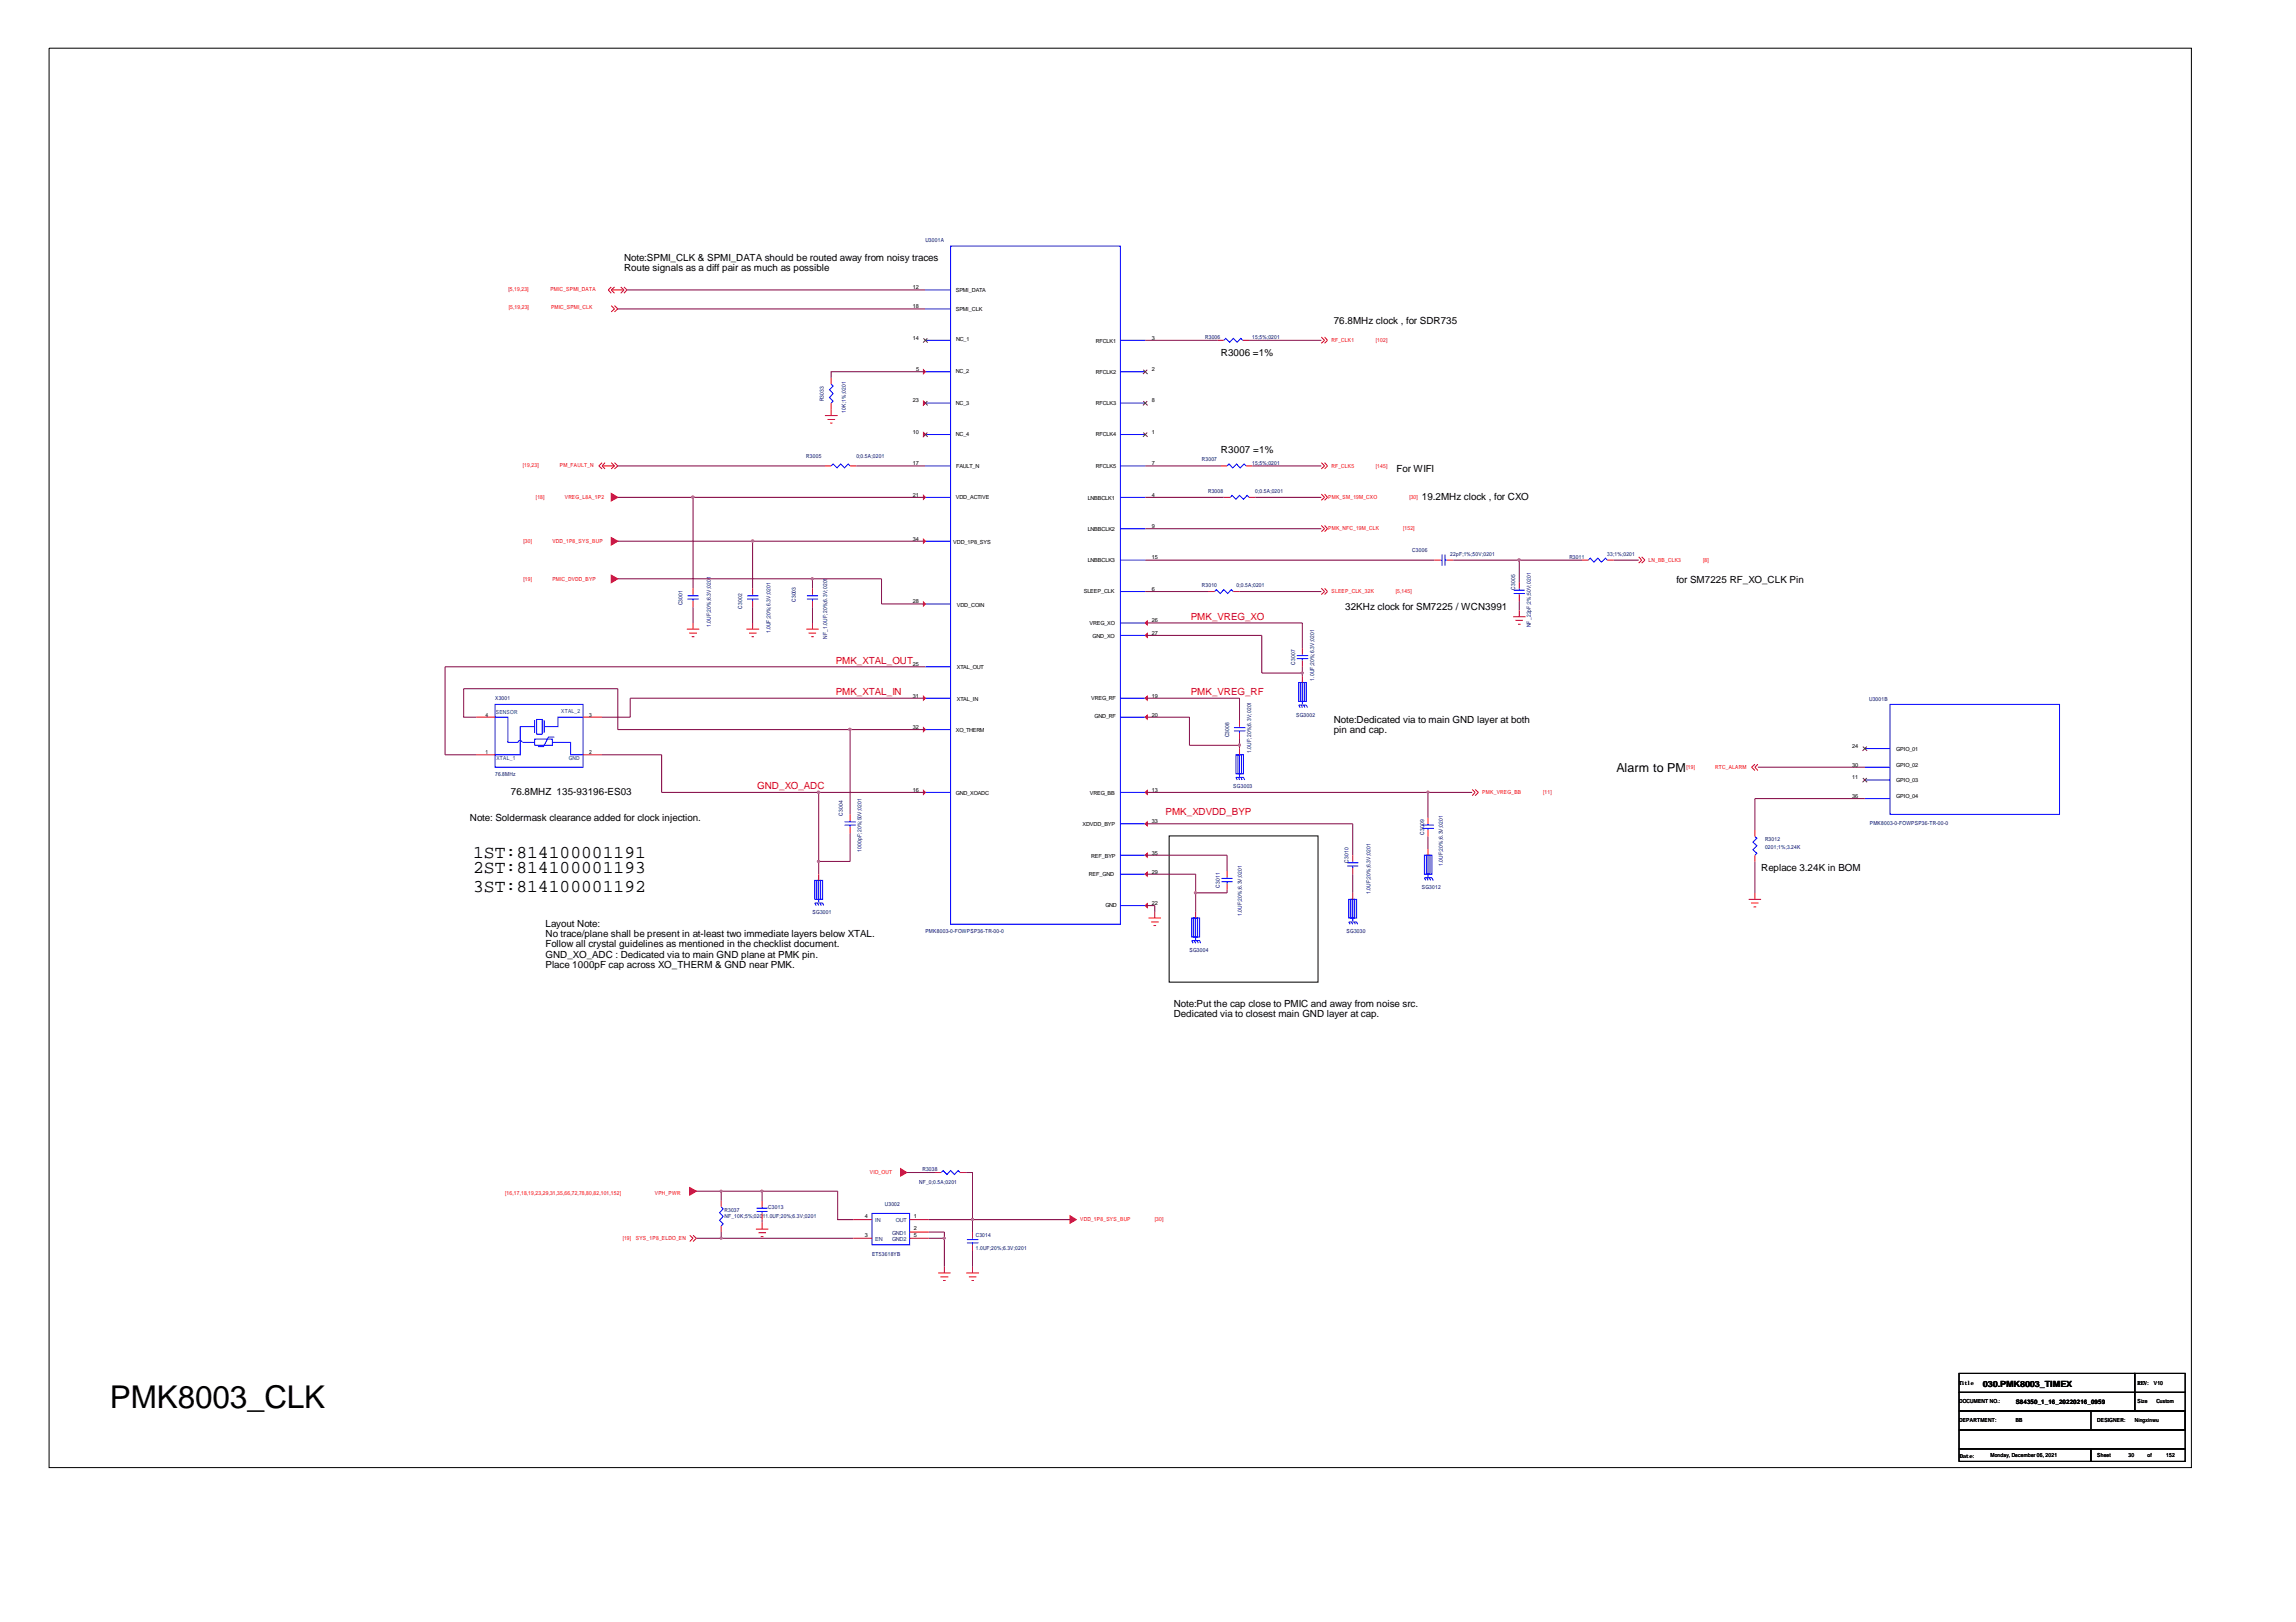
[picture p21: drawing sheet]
<svg xmlns="http://www.w3.org/2000/svg" width="297mm" height="210mm" viewBox="0 0 297 210" stroke-linecap="round" stroke-linejoin="round" font-family="sans-serif">
<defs><g id="words">
<text font-size="4.1" x="14.2" y="182.3">PMK8003_CLK</text>
<g font-size="2.3">
<text x="61.2" y="111">1ST:814100001191</text>
<text x="61.2" y="113">2ST:814100001193</text>
<text x="61.2" y="115.4">3ST:814100001192</text>
</g>
<text font-size="1.6" x="209.1" y="99.9">Alarm to PM</text>
<g font-size="1.3">
<text x="80.7" y="33.8">Note:SPMI_CLK &amp; SPMI_DATA should be routed away from noisy traces</text>
<text x="80.7" y="35.1">Route signals as a diff pair as much as possible</text>
<text x="172.6" y="42">76.8MHz clock , for SDR735</text>
<text x="157.9" y="46">R3006 =1%</text>
<text x="157.9" y="58.6">R3007 =1%</text>
<text x="180.7" y="61.1">For WIFI</text>
<text x="183.9" y="64.7">19.2MHz clock , for CXO</text>
<text x="216.9" y="75.5">for SM7225 RF_XO_CLK Pin</text>
<text x="174" y="78.9">32KHz clock for SM7225 / WCN3991</text>
<text x="172.6" y="93.6">Note:Dedicated via to main GND layer at both</text>
<text x="172.6" y="94.9">pin and cap.</text>
<text x="60.8" y="106.2">Note: Soldermask clearance added for clock injection.</text>
<text x="66.1" y="102.9">76.8MHZ 135-93196-ES03</text>
<text x="227.8" y="112.7">Replace 3.24K in BOM</text>
<text x="70.6" y="120">Layout Note:</text>
<text x="70.6" y="121.3">No trace/plane shall be present in at-least two immediate layers below XTAL.</text>
<text x="70.6" y="122.6">Follow all crystal guidelines as mentioned in the checklist document.</text>
<text x="70.6" y="123.9">GND_XO_ADC : Dedicated via to main GND plane at PMK pin.</text>
<text x="70.6" y="125.2">Place 1000pF cap across XO_THERM &amp; GND near PMK.</text>
<text x="151.8" y="130.3">Note:Put the cap close to PMIC and away from noise src.</text>
<text x="151.8" y="131.6">Dedicated via to closest main GND layer at cap.</text>
</g>
<g font-size="1.3" fill="#f00">
<text x="154.1" y="80.2">PMK_VREG_XO</text>
<text x="108.1" y="85.9">PMK_XTAL_OUT</text>
<text x="108.1" y="90">PMK_XTAL_IN</text>
<text x="154.1" y="90">PMK_VREG_RF</text>
<text x="98" y="102.2">GND_XO_ADC</text>
<text x="150.8" y="105.4">PMK_XDVDD_BYP</text>
</g>
<text font-size="1.1" x="256.5" y="179.5">030.PMK8003_TIMEX</text>
<text font-size=".8" x="260.8" y="181.8">S84350_1_16_20220216_0959</text>
<g font-size=".7" fill="#000080">
<text x="119.7" y="31.3">U3001A</text>
<text x="155.9" y="43.9">R3006</text>
<text x="162" y="43.9">15;5%;0201</text>
<text x="106.6" y="51.9" transform="rotate(-90 106.6 51.9)">R3033</text>
<text x="109.4" y="53.4" transform="rotate(-90 109.4 53.4)">10K;1%;0201</text>
<text x="104.3" y="59.3">R3005</text>
<text x="110.8" y="59.3">0;0.5A;0201</text>
<text x="155.5" y="59.7">R3007</text>
<text x="156.3" y="63.8">R3008</text>
<text x="162" y="60.1">15;5%;0201</text>
<text x="162.4" y="63.8">0;0.5A;0201</text>
<text x="182.7" y="71.5">C3006</text>
<text x="187.6" y="71.9">22pF;1%;50V;0201</text>
<text x="207.9" y="71.9">33;1%;0201</text>
<text x="103" y="77.9" transform="rotate(-90 103 77.9)">C3003</text>
<text x="155.5" y="76">R3010</text>
<text x="160" y="76">0;0.5A;0201</text>
<text x="196" y="76.3" transform="rotate(-90 196 76.3)">C3005</text>
<text x="203" y="72.3">R3011</text>
<text x="88.3" y="78.3" transform="rotate(-90 88.3 78.3)">C3001</text>
<text x="91.9" y="81.2" transform="rotate(-90 91.9 81.2)">1.0UF;20%;6.3V;0201</text>
<text x="96" y="78.8" transform="rotate(-90 96 78.8)">C3002</text>
<text x="99.7" y="82" transform="rotate(-90 99.7 82)">1.0UF;20%;6.3V;0201</text>
<text x="107" y="82.6" transform="rotate(-90 107 82.6)">NF_1.0UF;20%;6.3V;0201</text>
<text x="198" y="81.2" transform="rotate(-90 198 81.2)">NF_22pF;2%;50V;0201</text>
<text x="167.6" y="86" transform="rotate(-90 167.6 86)">C3007</text>
<text x="170" y="88.1" transform="rotate(-90 170 88.1)">1.0UF;20%;6.3V;0201</text>
<text x="64.1" y="90.6">X3001</text>
<text x="159" y="95.4" transform="rotate(-90 159 95.4)">C3008</text>
<text x="167.7" y="92.7">SG3002</text>
<text x="241.8" y="90.7">U3001B</text>
<text x="64.1" y="100.4">76.8MHz</text>
<text x="161.9" y="97.4" transform="rotate(-90 161.9 97.4)">1.0UF;20%;6.3V;0201</text>
<text x="109.1" y="105.6" transform="rotate(-90 109.1 105.6)">C3004</text>
<text x="159.6" y="102">SG3003</text>
<text x="241.9" y="106.8">PMK8003-0-FOWPSP36-TR-00-0</text>
<text x="111.5" y="110.2" transform="rotate(-90 111.5 110.2)">1000pF;20%;50V;0201</text>
<text x="174.5" y="111.6" transform="rotate(-90 174.5 111.6)">C3010</text>
<text x="184.2" y="108" transform="rotate(-90 184.2 108)">C3009</text>
<text x="186.6" y="112.1" transform="rotate(-90 186.6 112.1)">1.0UF;20%;6.3V;0201</text>
<text x="228.3" y="108.9">R3012</text>
<text x="228.3" y="109.9">0201;1%;3.24K</text>
<text x="105.1" y="118.3">SG3001</text>
<text x="157.8" y="114.9" transform="rotate(-90 157.8 114.9)">C3011</text>
<text x="160.7" y="118.5" transform="rotate(-90 160.7 118.5)">1.0UF;20%;6.3V;0201</text>
<text x="177.3" y="115.7" transform="rotate(-90 177.3 115.7)">1.0UF;20%;6.3V;0201</text>
<text x="183.9" y="115.1">SG3012</text>
<text x="119.7" y="120.7">PMK8003-0-FOWPSP36-TR-00-0</text>
<text x="153.9" y="123.2">SG3004</text>
<text x="174.2" y="120.7">SG3030</text>
<text x="118.9" y="153.2">NF_0;0.5A;0201</text>
<text x="119.3" y="151.6">R3038</text>
<text x="93.7" y="156.8">R3037</text>
<text x="93.7" y="157.6">NF_10K;5%;02011.0UF;20%;6.3V;0201</text>
<text x="99.4" y="156.4">C3013</text>
<text x="114.5" y="156">U3002</text>
<text x="126.2" y="160.1">C3014</text>
<text x="126.2" y="161.7">1.0UF;20%;6.3V;0201</text>
<text x="112.8" y="162.5">ET53618YB</text>
</g>
<g font-size=".7" fill="#f00">
<text x="65.8" y="37.7">[5,19,23]</text>
<text x="65.8" y="40">[5,19,23]</text>
<text x="71.2" y="37.7">PMIC_SPMI_DATA</text>
<text x="71.3" y="40">PMIC_SPMI_CLK</text>
<text x="172.3" y="44.3">RF_CLK1</text>
<text x="178" y="44.3">[102]</text>
<text x="67.6" y="60.4">[19,23]</text>
<text x="69.3" y="64.6">[18]</text>
<text x="72.4" y="60.4">PM_FAULT_N</text>
<text x="73.1" y="64.6">VREG_L8A_1P2</text>
<text x="171.8" y="64.6">PMK_SM_19M_CXO</text>
<text x="172.3" y="60.5">RF_CLK5</text>
<text x="178" y="60.5">[145]</text>
<text x="182.3" y="64.6">[30]</text>
<text x="67.7" y="70.3">[30]</text>
<text x="71.5" y="70.3">VDD_1P8_SYS_BUP</text>
<text x="171.8" y="68.6">PMK_NFC_19M_CLK</text>
<text x="181.5" y="68.6">[152]</text>
<text x="67.7" y="75.2">[19]</text>
<text x="71.5" y="75.2">PMIC_DVDD_BYP</text>
<text x="172.3" y="76.8">SLEEP_CLK_32K</text>
<text x="180.6" y="76.8">[5,145]</text>
<text x="213.3" y="72.7">LN_BB_CLK3</text>
<text x="220.3" y="72.7">[8]</text>
<text x="218.2" y="99.5">[19]</text>
<text x="221.9" y="99.5">RTC_ALARM</text>
<text x="191.8" y="102.8">PMK_VREG_BB</text>
<text x="199.6" y="102.8">[11]</text>
<text x="65.4" y="154.7">[16,17,18,19,23,29,31,35,66,72,78,80,82,101,152]</text>
<text x="84.7" y="154.7">VPH_PWR</text>
<text x="112.5" y="151.9">VIO_OUT</text>
<text x="80.6" y="160.4">[19]</text>
<text x="82.3" y="160.4">SYS_1P8_ELDO_EN</text>
<text x="139.7" y="158">VDD_1P8_SYS_BUP</text>
<text x="149.4" y="158">[30]</text>
</g>
<g font-size=".7">
<text x="118.1" y="39.9">18</text>
<text x="118.1" y="37.4">12</text>
<text x="123.7" y="40.3">SPMI_CLK</text>
<text x="123.7" y="37.8">SPMI_DATA</text>
<text x="118.1" y="44">14</text>
<text x="123.7" y="44.2">NC_1</text>
<text x="141.8" y="44.3">RFCLK1</text>
<text x="149" y="44">3</text>
<text x="118.1" y="52.1">23</text>
<text x="118.5" y="48">5</text>
<text x="123.7" y="52.5">NC_3</text>
<text x="123.7" y="48.3">NC_2</text>
<text x="141.8" y="48.4">RFCLK2</text>
<text x="141.8" y="52.4">RFCLK3</text>
<text x="149" y="48">2</text>
<text x="149" y="52.1">8</text>
<text x="118.1" y="56.1">10</text>
<text x="123.7" y="56.4">NC_4</text>
<text x="141.8" y="56.4">RFCLK4</text>
<text x="149" y="56.1">1</text>
<text x="118.1" y="64.3">21</text>
<text x="118.1" y="60.2">17</text>
<text x="123.7" y="64.6">VDD_ACTIVE</text>
<text x="123.7" y="60.6">FAULT_N</text>
<text x="140.7" y="64.7">LNBBCLK1</text>
<text x="141.8" y="60.5">RFCLK5</text>
<text x="149" y="64.3">4</text>
<text x="149" y="60.2">7</text>
<text x="118.1" y="69.9">34</text>
<text x="123.3" y="70.4">VDD_1P8_SYS</text>
<text x="140.7" y="68.7">LNBBCLK2</text>
<text x="149" y="68.3">9</text>
<text x="140.2" y="76.8">SLEEP_CLK</text>
<text x="140.7" y="72.8">LNBBCLK3</text>
<text x="149" y="72.4">15</text>
<text x="149" y="76.5">6</text>
<text x="118.1" y="78.1">28</text>
<text x="123.8" y="78.5">VDD_COIN</text>
<text x="141" y="80.9">VREG_XO</text>
<text x="141.4" y="82.6">GND_XO</text>
<text x="149" y="82.1">27</text>
<text x="149" y="80.5">26</text>
<text x="118.1" y="86.2">25</text>
<text x="123.8" y="86.6">XTAL_OUT</text>
<text x="62.8" y="92.7">4</text>
<text x="76.2" y="92.7">3</text>
<text x="118.1" y="94.3">32</text>
<text x="118.1" y="90.3">31</text>
<text x="123.7" y="94.8">XO_THERM</text>
<text x="123.8" y="90.7">XTAL_IN</text>
<text x="141.2" y="90.6">VREG_RF</text>
<text x="141.6" y="92.9">GND_RF</text>
<text x="149" y="92.7">20</text>
<text x="149" y="90.3">19</text>
<text x="62.8" y="97.6">1</text>
<text x="76.2" y="97.6">2</text>
<text x="239.6" y="96.8">24</text>
<text x="239.6" y="99.2">30</text>
<text x="239.6" y="100.9">11</text>
<text x="245.3" y="97.2">GPIO_01</text>
<text x="245.3" y="99.2">GPIO_02</text>
<text x="245.3" y="101.2">GPIO_03</text>
<text x="118.1" y="102.5">16</text>
<text x="123.7" y="102.9">GND_XOADC</text>
<text x="140" y="106.9">XDVDD_BYP</text>
<text x="141" y="102.9">VREG_BB</text>
<text x="149" y="102.5">13</text>
<text x="149" y="106.5">33</text>
<text x="239.6" y="103.3">36</text>
<text x="245.3" y="103.3">GPIO_04</text>
<text x="140.9" y="113.4">REF_GND</text>
<text x="141.2" y="111">REF_BYP</text>
<text x="149" y="113">29</text>
<text x="149" y="110.6">35</text>
<text x="143" y="117.4">GND</text>
<text x="149" y="117.1">22</text>
<text x="111.9" y="160">3</text>
<text x="111.9" y="157.6">4</text>
<text x="118.2" y="157.6">1</text>
<text x="118.2" y="159.2">2</text>
<text x="118.2" y="160">5</text>
<text x="253.4" y="179.2">Title</text>
<text x="276.5" y="179.2">REV: V10</text>
<text x="253.4" y="181.6">DOCUMENT NO.:</text>
<text x="253.4" y="184.1">DEPARTMENT:</text>
<text x="260.8" y="184.1">BB</text>
<text x="271.3" y="184.1">DESIGNER:</text>
<text x="276.2" y="184.1">Ningxinwu</text>
<text x="276.5" y="181.6">Size</text>
<text x="279" y="181.6">Custom</text>
<text x="253.5" y="188.7">Date:</text>
<text x="257.5" y="188.6">Monday, December 06, 2021</text>
<text x="271.3" y="188.6">Sheet</text>
<text x="275.4" y="188.6">30</text>
<text x="277.8" y="188.6">of</text>
<text x="280.2" y="188.6">152</text>
</g>
<g font-size=".7" fill="#004080">
<text x="64.1" y="92.4">SENSOR</text>
<text x="72.6" y="92.3">XTAL_2</text>
<text x="64.2" y="98.4">XTAL_1</text>
<text x="73.6" y="98.4">GND</text>
<text x="113.2" y="160.6">EN</text>
<text x="113.2" y="158.2">IN</text>
<text x="115.4" y="159.8">GND1</text>
<text x="115.4" y="160.6">GND2</text>
<text x="115.9" y="158.2">OUT</text>
</g>
</g></defs>
<path d="M6.3 6.2h277.2v183.7h-277.2zM151.3 108.2h19.2v18.9h-19.2zM253.4 177.7h22.8v2.5h-22.8zM276.2 177.7h6.5v2.5h-6.5zM253.4 180.2h22.8v2.4h-22.8zM253.4 187.5h17.1v1.6h-17.1zM253.4 185.1h29.3v2.4h-29.3zM253.4 182.6h29.3v2.5h-29.3zM270.5 187.5h12.2v1.6h-12.2zM270.5 182.6h12.2v2.5h-12.2zM276.2 180.2h6.5v2.4h-6.5z" fill="none" stroke="#000" stroke-width=".13"/>
<g fill="none" stroke="#f00" stroke-width=".13">
<path d="M79.1 39.6l.4 .4-.4 .4M79.1 37.1l-.4 .4 .4 .4M79.1 37.5l.4 .4M79.1 37.5h1.6M79.5 39.6l.4 .4-.4 .4M79.5 37.1l-.4 .4M80.3 37.1l.4 .4M80.7 37.5l-.4 .4M80.7 37.1l.4 .4-.4 .4M77.9 59.9l-.4 .4 .4 .4M78.3 59.9l-.4 .4M79.1 59.9l.4 .4"/>
<path d="M79.5 59.9l.4 .4-.4 .4M106.7 53.8h1.7M107.1 54.3h.9M107.4 54.8h.3M107.5 48.9v.8M107.5 52.2v1.6M157.5 44h.8M160.8 44h.8M170.9 43.6l.5 .4-.5 .4M170.9 59.9l.5 .4-.5 .4M171.4 43.6l.3 .4-.3 .4M171.4 59.9l.3 .4-.3 .4"/>
<path d="M77.9 60.3l.4 .4M77.9 60.3h1.6M79.5 60.3l-.4 .4M89.7 76.1v.8M89.7 77.8v.8M97.4 76.1v.8M97.4 77.8v.8M105.1 76.1v.8M105.1 77.8v.8M106.7 60.3h.8M110 60.3h.8M156.3 76.6h.8"/>
<path d="M157.9 60.3h.8M158.3 64.4h.9M159.6 76.6h.8M161.2 60.3h.8M161.6 64.4h.8M170.9 63.9l.5 .5-.5 .3M170.9 76.1l.5 .5-.5 .3M170.9 68l.5 .4-.5 .4M171.4 63.9l.3 .5-.3 .3M171.4 76.1l.3 .5-.3 .3M171.4 68l.3 .4-.3 .4M185.6 72.5h.8"/>
<path d="M187.2 72.5h.8M195.7 79.8h1.7M196.6 75.3v.8M196.6 76.9v.9M196.6 79v.8M204.7 72.5h.8M207.9 72.5h.8M212 72.1l.4 .4-.4 .4M212.4 72.1l.4 .4-.4 .4M61.6 92.8h2.5M61.6 97.7h2.5M75.4 92.8h2.5"/>
<path d="M75.4 97.7h2.5M88.9 81.4h1.6M89.2 81.9h1M89.5 82.4h.3M89.7 80.6v.8M96.6 81.4h1.6M96.9 81.9h1M97.2 82.4h.3M97.4 80.6v.8M104.3 81.4h1.6M104.6 81.9h1M104.9 82.4h.4"/>
<path d="M105.1 80.6v.8M160.4 93.2v.8M160.4 94.8v.8M160.4 96.9v.8M168.5 83.9v.8M168.5 85.5v.8M168.5 87.5v.8M196 80.3h1M196.4 80.8h.3M227 98.9l-.4 .4 .4 .4M227.4 98.9l-.4 .4 .4 .4M105.9 113.1v.8"/>
<path d="M110 105.4v.8M110 107v.8M148.6 118.8h1.6M148.9 119.3h1M149.2 119.8h.4M149.4 118v.8M154.7 118v.8M158.7 112.7v.8M158.7 114.4v.8M175 110.7v.8M175 112.3v.8M175 115.5v.9"/>
<path d="M184.7 105.8v.8M184.7 107.4v.9M184.7 109.9v.8M190.5 102.2l.3 .3-.3 .5M190.8 102.2l.5 .3-.5 .5M226.2 116.4h1.6M226.5 116.9h1M226.9 117.4h.3M227 107.4v.9M227 110.7v.8M227 115.5v.9M89.2 159.9l.5 .3-.5 .5"/>
<path d="M89.7 159.9l.4 .3-.4 .5M93.3 155.4v.8M93.3 158.6v.8M97.8 159.1h1.6M98.1 159.5h1M98.6 155.4v.8M98.6 157v.8M98.6 158.2v.9M110.4 157.8h2.4M117.7 157.8h2.4M117.7 159.4h2.4M120.9 151.7h.9"/>
<path d="M124.2 151.7h.8M125.8 159.4v.8M98.4 160h.4M110.4 160.2h2.4M117.7 160.2h2.4M121.4 164.7h1.6M121.7 165.2h1M122 165.7h.3M122.2 163.9v.8M125 164.7h1.7M125.3 165.2h1M125.7 165.7h.3"/>
<path d="M125.8 161.1v.8M125.8 163.9v.8"/>
</g>
<g fill="#f00" stroke="#f00" stroke-width=".13">
<path d="M79.1 69.6l.8 .4-.8 .5z" fill-rule="evenodd"/>
<path d="M79.1 74.4l.8 .5-.8 .5z" fill-rule="evenodd"/>
<path d="M79.1 63.9l.8 .5-.8 .4z" fill-rule="evenodd"/>
<path d="M89.2 153.7l.9 .4-.9 .6z" fill-rule="evenodd"/>
<path d="M138.4 157.3l.8 .5-.8 .5z" fill-rule="evenodd"/>
<path d="M116.5 151.2l.8 .5-.8 .5z" fill-rule="evenodd"/>
<path d="M148.2 117.2l.2-.3v.5z" fill-rule="evenodd"/>
<path d="M148.2 92.8l.2-.2v.5z" fill-rule="evenodd"/>
<path d="M148.2 82.2l.2-.2v.5z" fill-rule="evenodd"/>
<path d="M119.5 102.3l.2 .2-.2 .3z" fill-rule="evenodd"/>
<path d="M119.5 51.9l.2 .3-.2 .2z" fill-rule="evenodd"/>
<path d="M119.5 47.9l.2 .2-.2 .3z" fill-rule="evenodd"/>
<path d="M148.2 110.7l.2-.3v.5z" fill-rule="evenodd"/>
<path d="M148.2 113.1l.2-.2v.5z" fill-rule="evenodd"/>
<path d="M119.5 56l.2 .2-.2 .3z" fill-rule="evenodd"/>
<path d="M119.5 69.8l.2 .2-.2 .3z" fill-rule="evenodd"/>
<path d="M119.5 64.1l.2 .3-.2 .2z" fill-rule="evenodd"/>
<path d="M119.5 77.9l.2 .3-.2 .2z" fill-rule="evenodd"/>
<path d="M148.2 102.5l.2-.2v.5z" fill-rule="evenodd"/>
<path d="M148.2 90.4l.2-.3v.5z" fill-rule="evenodd"/>
<path d="M148.2 80.6l.2-.2v.5z" fill-rule="evenodd"/>
<path d="M148.2 106.6l.2-.2v.5z" fill-rule="evenodd"/>
<path d="M119.5 94.2l.2 .2-.2 .3z" fill-rule="evenodd"/>
<path d="M119.5 90.1l.2 .3-.2 .2z" fill-rule="evenodd"/>
</g>
<g fill="none" stroke="#00f" stroke-width=".13">
<path d="M119.7 37.5h3.3M119.7 40h3.3M123 31.8h21.9v87.8h-21.9zM107.5 49.7l.3 .3-.5 .4 .5 .5-.5 .5 .5 .5-.3 .3M119.7 44h3.3M119.7 48.1h3.3M119.7 52.2h3.3M119.7 56.2h3.3M144.9 44h3.3M144.9 48.1h3.3M144.9 52.2h3.3M144.9 56.2h3.3"/>
<path d="M158.3 44l.3-.2 .5 .5 .5-.5 .5 .5 .4-.5 .3 .2M88.9 77.5h1.5M88.9 77.1h1.5M89.7 76.9v.2M89.7 77.5v.3M96.6 77.5h1.5M96.6 77.1h1.5M97.4 76.9v.2M97.4 77.5v.3M104.4 77.5h1.4M104.4 77.1h1.4M105.1 76.9v.2"/>
<path d="M105.1 77.5v.3M107.5 60.3l.3-.3 .5 .6 .5-.6 .5 .6 .4-.6 .3 .3M119.7 64.4h3.3M119.7 70h3.3M119.7 78.2h3.3M119.7 60.3h3.3M144.9 72.5h3.3M144.9 64.4h3.3M144.9 60.3h3.3M144.9 68.4h3.3M144.9 76.6h3.3M157.1 76.6l.3-.3 .5 .5 .4-.5 .5 .5 .5-.5 .3 .3"/>
<path d="M158.7 60.3l.3-.3 .5 .6 .5-.6 .4 .6 .6-.6 .2 .3M159.2 64.4l.2-.3 .5 .5 .5-.5 .5 .5 .4-.5 .3 .3M186.4 72.5h.2M186.6 71.8v1.4M186.9 71.8v1.4M186.9 72.5h.3M195.8 76.4h1.5M195.8 76.8h1.5M196.6 76.1v.3M196.6 76.8v.1M205.5 72.5l.2-.3 .5 .5 .5-.5 .5 .5 .5-.5 .2 .3M64.1 91.2h11.3v8.1h-11.3z"/>
<path d="M64.1 92.8h1.6v3.3h1.4M67.1 96v-.1l.2-.1 .1 .1 .1 .1M67.6 96.1h1.6M69.2 95.6h2.3v.8h-2.3zM69.2 94h-1.9v3.7h-3.2M69.2 93.2v1.6M69.4 93.1h.7v1.9h-.7zM70.4 93.2v1.6M71.5 96.1h2.3v1.6h1.6M71.7 95.4h-.7l-.7 1.2h-.7M75.4 92.8h-3.2v1.2h-1.8M119.7 90.4h3.3"/>
<path d="M119.7 86.3h3.3M119.7 94.4h3.3M144.9 90.4h3.3M144.9 80.6h3.3M144.9 82.2h3.3M144.9 92.8h3.3M159.6 94.6h1.5M159.6 94.2h1.5M159.9 97.7h1v2.4h-1zM160.1 97.7h.5v2.4h-.5zM160.4 94v.2M160.4 94.6v.2"/>
<path d="M160.4 97.7v2.8M167.8 85.2h1.4M167.8 84.9h1.4M168 88.3h1v2.5h-1zM168.2 91.6l-.2-.4h1l.2 .4M168.3 88.3h.4v2.5h-.4zM168.4 91.2l.1 .4M168.5 84.7v.2M168.5 85.2v.3M168.5 88.3v2.9M168.7 91.2l.1 .4M241.3 96.9h3.2"/>
<path d="M241.3 99.3h3.2M244.5 91.2h21.9v14.2h-21.9zM105.4 113.9h1v2.5h-1zM105.6 117.2l-.2-.3h1l.2 .3M105.7 113.9h.5v2.5h-.5zM105.7 116.9l.2 .3M105.9 113.9v2.9M106.1 116.9l.2 .3M109.3 106.8h1.4M109.3 106.4h1.4M110 106.2v.2M110 106.8v.2"/>
<path d="M119.7 102.5h3.3M144.9 102.5h3.3M144.9 106.6h3.3M144.9 110.7h3.3M144.9 113.1h3.3M144.9 117.2h3.3M154.2 118.8h1v2.5h-1zM154.4 118.8h.5v2.5h-.5zM154.7 118.8v2.8M158 114.1h1.5M158 113.7h1.5M158.7 113.5v.2"/>
<path d="M158.7 114.1v.3M160.1 100.9l-.2-.3h1l.1 .3M160.2 100.6l.2 .3M160.5 100.6l.2 .3M174.3 112.1h1.4M174.3 111.6h1.4M174.5 116.4h1v2.4h-1zM174.7 119.6l-.2-.3h1l.1 .3M174.8 116.4h.5v2.4h-.5zM174.8 119.3l.2 .3M175 111.5v.1M175 112.1v.2"/>
<path d="M175 116.4v2.8M175.2 119.3l.1 .3M184 107.2h1.5M184 106.8h1.5M184.3 110.7h1v2.4h-1zM184.4 113.9l-.1-.3h1l.1 .3M184.5 110.7h.5v2.4h-.5zM184.6 113.6l.1 .3M184.7 106.6v.2M184.7 107.2v.2M184.7 110.7v2.8M184.9 113.6l.2 .3"/>
<path d="M227 108.3l.3 .2-.5 .5 .5 .4-.5 .6 .5 .4-.3 .3M241.3 100.9h3.2M241.3 103.3h3.2M154.3 122.1l-.1-.4h1l.1 .4M154.5 121.7l.2 .4M154.9 121.7l.1 .4M93.3 156.2l.3 .2-.5 .5 .5 .5-.5 .5 .5 .5-.3 .2M97.9 156.8h1.4M97.9 156.4h1.4M98.6 156.2v.2M98.6 156.8v.2M112.8 157h4.9v4.1h-4.9z"/>
<path d="M121.8 151.7l.2-.2 .5 .5 .5-.5 .5 .5 .5-.5 .2 .2M125.1 160.8h1.5M125.1 160.4h1.5M125.8 160.2v.2M125.8 160.8v.3"/>
</g>
<g fill="none" stroke="#804000" stroke-width=".13">
<path d="M119.5 51.9l.5 .6M119.5 43.8l.5 .5M119.5 56l.5 .5M120 51.9l-.6 .6M120 43.8l-.6 .5M120 56l-.6 .5M147.9 47.9l.6 .5M147.9 51.9l.6 .6M147.9 56l.6 .5M148.4 47.9l-.5 .5M148.4 51.9l-.5 .6M148.4 56l-.5 .5"/>
<path d="M241 96.6l.6 .6M241.5 96.6l-.5 .6M241 100.7l.6 .5M241.5 100.7l-.5 .5"/>
</g>
<g fill="none" stroke="#800040" stroke-width=".13">
<path d="M79.9 40h39.8M81.1 37.5h38.6M119.7 48.1h-12.2v.8M148.2 44h9.3M161.6 44h9.3M79.9 60.3h26.8M79.9 74.9h34.1v3.3h5.7M79.9 64.4h39.8M79.9 70h39.8M89.7 64.4v11.7M89.7 78.6v2M97.4 70v6.1"/>
<path d="M97.4 78.6v2M105.1 74.9v1.2M105.1 78.6v2M110.8 60.3h8.9M148.2 64.4h10.1M148.2 68.4h22.7M148.2 60.3h9.7M148.2 76.6h8.1M148.2 72.5h37.4M160.4 76.6h10.5M162 60.3h8.9M162.4 64.4h8.5"/>
<path d="M188 72.5h16.7M196.6 72.5v2.8M196.6 77.8v1.2M208.7 72.5h3.3M61.6 92.8h-1.6v-3.7h19.9v5.3h39.8M77.9 97.7h7.7v4.8h34.1M110 94.4v11M119.7 86.3h-62.1v11.4h4M119.7 90.4h-38.2v2.4h-3.6M148.2 90.4h12.2v2.8M148.2 82.2h15v4.9h5.3v-.8M148.2 80.6h20.3v3.3"/>
<path d="M148.2 92.8h5.7v3.6h6.5v-.8M160.4 96.4v.5M168.5 87.1v.4M227.4 99.3h13.9M105.9 102.5v10.6M110 107.8v3.7h-4.1M148.2 106.6h26.8v4.1M148.2 102.5h42.3M148.2 110.7h10.6l-.1 2M148.2 117.2h1.2v.8M148.2 113.1h6.5v4.9M158.7 115.2v.3h-4"/>
<path d="M175 113.1v2.4M184.7 102.5v3.3M184.7 108.3v1.6M227 111.5v4M241.3 103.3h-14.3v4.1M90.1 154.1h18.3v3.7h2M93.3 154.1v1.3M93.3 159.4v.8M98.6 154.1v1.3M98.6 157.8v.4M117.3 151.7h3.6M120.1 159.4h2.1v4.5"/>
<path d="M125 151.7h.8v6.1h-5.7M138.4 157.8h-12.6v1.6M90.1 160.2h20.3M120.1 160.2h2.1M125.8 161.9v2"/>
</g>
<g fill="#f0f" stroke="#f0f" stroke-width=".13">
<path d="M89.5 64.2h.2v.2h-.2z" fill-rule="evenodd"/>
<path d="M97.3 69.9h.1l.1 .1-.1 .2-.1-.1z" fill-rule="evenodd"/>
<path d="M196.4 72.4h.2v.2h-.2z" fill-rule="evenodd"/>
<path d="M105 74.8h.2v.1l-.1 .1h-.1z" fill-rule="evenodd"/>
<path d="M168.4 87h.2v.2h-.2z" fill-rule="evenodd"/>
<path d="M160.3 96.3h.1l.1 .1-.1 .2-.1-.1z" fill-rule="evenodd"/>
<path d="M105.8 102.4h.2v.2h-.2z" fill-rule="evenodd"/>
<path d="M105.8 111.4h.2v.1l-.1 .1h-.1z" fill-rule="evenodd"/>
<path d="M184.6 102.4h.2l.1 .1-.2 .2-.1-.1z" fill-rule="evenodd"/>
<path d="M154.5 115.4h.3v.1l-.2 .2-.1-.1z" fill-rule="evenodd"/>
<path d="M109.8 94.3h.3v.2h-.3z" fill-rule="evenodd"/>
<path d="M122 160.2h.2h.1l-.2 .2-.1-.1z" fill-rule="evenodd"/>
<path d="M98.5 154.1h.2l-.1 .2-.1-.1z" fill-rule="evenodd"/>
<path d="M93.2 154.1h.2v.1h-.2z" fill-rule="evenodd"/>
<path d="M93.2 160.2h.2v.1h-.2z" fill-rule="evenodd"/>
<path d="M125.7 157.7h.2v.1l-.1 .2-.1-.1z" fill-rule="evenodd"/>
<path d="M89.5 64.2h.2v.2h-.2z" fill-rule="evenodd"/>
<path d="M97.3 69.9h.1l.1 .1-.1 .2-.1-.1z" fill-rule="evenodd"/>
<path d="M196.4 72.4h.2v.2h-.2z" fill-rule="evenodd"/>
<path d="M105 74.8h.2v.1l-.1 .1h-.1z" fill-rule="evenodd"/>
<path d="M168.4 87h.2v.2h-.2z" fill-rule="evenodd"/>
<path d="M160.3 96.3h.1l.1 .1-.1 .2-.1-.1z" fill-rule="evenodd"/>
<path d="M105.8 102.4h.2v.2h-.2z" fill-rule="evenodd"/>
<path d="M105.8 111.4h.2v.1l-.1 .1h-.1z" fill-rule="evenodd"/>
<path d="M184.6 102.4h.2l.1 .1-.2 .2-.1-.1z" fill-rule="evenodd"/>
<path d="M154.5 115.4h.3v.1l-.2 .2-.1-.1z" fill-rule="evenodd"/>
<path d="M109.8 94.3h.3v.2h-.3z" fill-rule="evenodd"/>
<path d="M122 160.2h.2h.1l-.2 .2-.1-.1z" fill-rule="evenodd"/>
<path d="M98.5 154.1h.2l-.1 .2-.1-.1z" fill-rule="evenodd"/>
<path d="M93.2 154.1h.2v.1h-.2z" fill-rule="evenodd"/>
<path d="M93.2 160.2h.2v.1h-.2z" fill-rule="evenodd"/>
<path d="M125.7 157.7h.2v.1l-.1 .2-.1-.1z" fill-rule="evenodd"/>
</g>
<use href="#words"/>
</svg>
